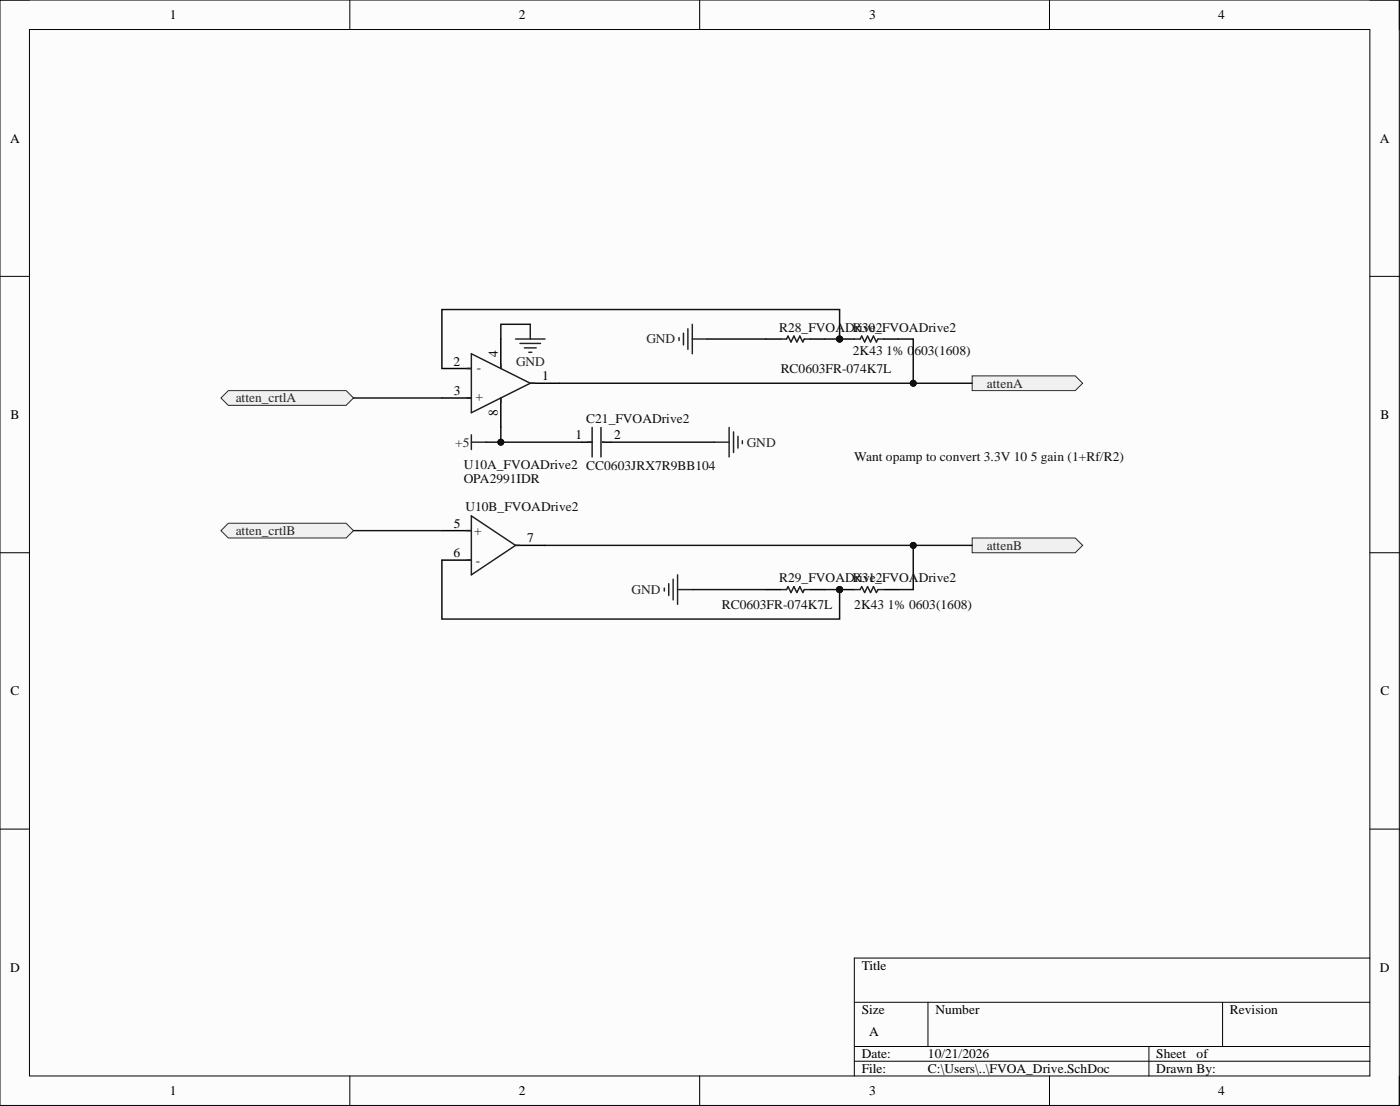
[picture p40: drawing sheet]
<svg xmlns="http://www.w3.org/2000/svg" width="241mm" height="190mm" viewBox="0 0 241 190" stroke-linecap="round" stroke-linejoin="round" font-family="sans-serif">
<defs><g id="words">
<g font-size="2.3">
<text x="29.3" y="3.3">1</text>
<text x="89.4" y="3.3">2</text>
<text x="149.8" y="3.3">3</text>
<text x="210" y="3.3">4</text>
<text x="1.7" y="24.6">A</text>
<text x="237.8" y="24.6">A</text>
<text x="78.2" y="63">2</text>
<text x="85.8" y="61.4" transform="rotate(-90 85.8 61.4)">4</text>
<text x="93.4" y="65.5">1</text>
<text x="78.2" y="68">3</text>
<text x="85.8" y="71.6" transform="rotate(-90 85.8 71.6)">8</text>
<text x="1.8" y="72.2">B</text>
<text x="99.2" y="75.7">1</text>
<text x="105.9" y="75.7">2</text>
<text x="237.9" y="72.2">B</text>
<text x="78.2" y="96">6</text>
<text x="78.2" y="90.9">5</text>
<text x="90.9" y="93.4">7</text>
<text x="1.8" y="119.8">C</text>
<text x="237.9" y="119.8">C</text>
<text x="1.7" y="167.4">D</text>
<text x="148.5" y="167">Title</text>
<text x="237.8" y="167.4">D</text>
<text x="148.5" y="174.7">Size</text>
<text x="149.8" y="178.5">A</text>
<text x="161.2" y="174.7">Number</text>
<text x="212" y="174.7">Revision</text>
<text x="148.5" y="182.3">Date:</text>
<text x="148.5" y="184.8">File:</text>
<text x="159.9" y="182.3">10/21/2026</text>
<text x="159.9" y="184.8">C:\Users\..\FVOA_Drive.SchDoc</text>
<text x="199.3" y="182.3">Sheet</text>
<text x="199.3" y="184.8">Drawn By:</text>
<text x="206.2" y="182.3">of</text>
<text x="29.3" y="188.6">1</text>
<text x="89.4" y="188.6">2</text>
<text x="149.8" y="188.6">3</text>
<text x="210" y="188.6">4</text>
</g>
<g font-size="2.3" fill="#262626">
<text x="111.4" y="59.2">GND</text>
<text x="88.9" y="63">GND</text>
<text x="40.6" y="69.3">atten_crtlA</text>
<text x="170.1" y="66.8">attenA</text>
<text x="78.4" y="76.9">+5</text>
<text x="128.7" y="76.9">GND</text>
<text x="40.6" y="92.2">atten_crtlB</text>
<text x="170.1" y="94.7">attenB</text>
<text x="108.9" y="102.3">GND</text>
</g>
<g font-size="2.3" fill="#0e0e0e">
<text x="134.3" y="57.1">R28_FVOADrive2</text>
<text x="147" y="57.1">R30_FVOADrive2</text>
<text x="82.9" y="63" transform="rotate(-180 82.9 63)">-</text>
<text x="134.6" y="64.2">RC0603FR-074K7L</text>
<text x="147" y="61.2">2K43 1% 0603(1608)</text>
<text x="83.3" y="67.8" transform="rotate(-180 83.3 67.8)">+</text>
<text x="101" y="72.9">C21_FVOADrive2</text>
<text x="80" y="80.7">U10A_FVOADrive2 CC0603JRX7R9BB104</text>
<text x="80" y="83.3">OPA2991IDR</text>
<text x="147.2" y="79.5">Want opamp to convert 3.3V 10 5 gain (1+Rf/R2)</text>
<text x="80.2" y="88.1">U10B_FVOADrive2</text>
<text x="81.7" y="92.2">+</text>
<text x="82" y="97.2">-</text>
<text x="134.3" y="100.3">R29_FVOADrive2</text>
<text x="147" y="100.3">R31_FVOADrive2</text>
<text x="124.4" y="104.9">RC0603FR-074K7L</text>
<text x="147.2" y="104.9">2K43 1% 0603(1608)</text>
</g>
</g></defs>
<path d="M0 0h241.2v190.4h-241.2z" fill-rule="evenodd" fill="#fcfcfc"/>
<path d="M0 0h241.2v190.4h-241.2z" fill="none" stroke="#000" stroke-width=".17"/>
<path d="M5.1 5.1h231v180.2h-231z" fill-rule="evenodd" fill="#fcfcfc"/>
<g fill="none" stroke="#000" stroke-width=".17">
<path d="M0 0h5.1M5.1 5.1h231v180.2h-231zM60.3 0v5.1M120.6 0v5.1M180.9 0v5.1M236.1 0h5.1v5.1M0 47.6h5.1M236.1 47.6h5.1M0 95.2h5.1M236.1 95.2h5.1M0 142.8h5.1M236.1 142.8h5.1"/>
<path d="M147.2 172.6h88.9M159.9 172.6v7.7M210.7 172.6v7.7M236.1 165h-88.9v20.3M60.3 185.3v5.1M120.6 185.3v5.1M147.2 180.3h88.9M147.2 182.8h88.9M180.9 185.3v5.1M198 180.3v5M241.2 185.3v5.1"/>
</g>
<path d="M38.1 68.6l1.3-1.3h20.3l1.2 1.3-1.2 1.2h-20.3z" fill-rule="evenodd" fill="#f0f0f0"/>
<path d="M38.1 68.6l1.3-1.3h20.3l1.2 1.3-1.2 1.2h-20.3z" fill="none" stroke="#262626" stroke-width=".17"/>
<path d="M38.1 91.4l1.3-1.3h20.3l1.2 1.3-1.2 1.3h-20.3z" fill-rule="evenodd" fill="#f0f0f0"/>
<path d="M38.1 91.4l1.3-1.3h20.3l1.2 1.3-1.2 1.3h-20.3z" fill="none" stroke="#262626" stroke-width=".17"/>
<path d="M167.6 64.7h17.7l1.3 1.3-1.3 1.3h-17.7z" fill-rule="evenodd" fill="#f0f0f0"/>
<path d="M167.6 64.7h17.7l1.3 1.3-1.3 1.3h-17.7z" fill="none" stroke="#262626" stroke-width=".17"/>
<path d="M167.6 92.7h17.7l1.3 1.2-1.3 1.3h-17.7z" fill-rule="evenodd" fill="#f0f0f0"/>
<path d="M167.6 92.7h17.7l1.3 1.2-1.3 1.3h-17.7z" fill="none" stroke="#262626" stroke-width=".17"/>
<path d="M86.3 58.4v5.1M132 58.4h2.6M139.6 58.4h2.6M76.2 68.6h5M76.2 63.5h5M86.3 68.6v5M91.4 66h5.1M76.2 91.4h5M76.2 96.5h5M88.9 93.9h5M132 101.6h2.6M139.6 101.6h2.6" fill="none" stroke="#000" stroke-width=".25"/>
<path d="M134.6 58.4h1l.2-.5 .5 1 .5-1 .5 1 .6-1 .5 1 .2-.5h1M80.5 68.6h.7M80.5 63.5h.7M81.2 60.9l10.2 5.1-10.2 5.1zM86.3 62.7v.8M86.3 68.6v.7M91.4 66h.8M80.5 91.4h.7M80.5 96.5h.7M81.2 88.9l7.7 5-7.7 5.1zM88.9 93.9h.7M134.6 101.6h1l.2-.6 .5 1.1 .5-1.1 .5 1.1 .6-1.1 .5 1.1 .2-.5h1" fill="none" stroke="#1c1c1c" stroke-width=".25"/>
<g fill="none" stroke="#262626" stroke-width=".25">
<path d="M88.9 58.4h5M89.6 59.2h3.6M90.4 59.9h2M91.4 55.9v2.5M117 58.1v.5M117.8 57.4v2M118.6 56.6v3.6M119.3 58.4h2.6M119.3 55.9v5M81.2 74.9v2.5M81.2 76.2h2.6M91.1 60.7h.5"/>
<path d="M116 99.8v3.5M116.8 99v5.1M114.5 101.3v.5M115.3 100.5v2.1M116.8 101.6h2.5"/>
</g>
<circle cx="144.7" cy="58.4" r=".51" fill="#0e0e0e"/>
<circle cx="144.7" cy="58.4" r=".51" fill="none" stroke="#0e0e0e" stroke-width=".17"/>
<path d="M144.7 58.4h2.5M152.3 58.4h2.6" fill="none" stroke="#000" stroke-width=".25"/>
<circle cx="144.7" cy="58.4" r=".51" fill="#0e0e0e"/>
<circle cx="144.7" cy="58.4" r=".51" fill="none" stroke="#0e0e0e" stroke-width=".17"/>
<path d="M147.2 58.4h1.1l.2-.5 .5 1 .5-1 .5 1 .5-1 .6 1 .2-.5h1" fill="none" stroke="#1c1c1c" stroke-width=".25"/>
<circle cx="144.7" cy="101.6" r=".51" fill="#0e0e0e"/>
<circle cx="144.7" cy="101.6" r=".51" fill="none" stroke="#0e0e0e" stroke-width=".17"/>
<path d="M144.7 101.6h2.5M152.3 101.6h2.6" fill="none" stroke="#000" stroke-width=".25"/>
<circle cx="144.7" cy="101.6" r=".51" fill="#0e0e0e"/>
<circle cx="144.7" cy="101.6" r=".51" fill="none" stroke="#0e0e0e" stroke-width=".17"/>
<path d="M101.3 76.2h.8M102.1 73.6v5.1M103.6 73.6v5.1M103.8 76.2h.3M147.2 101.6h1.1l.2-.6 .5 1.1 .5-1.1 .5 1.1 .5-1.1 .6 1.1 .2-.5h1" fill="none" stroke="#1c1c1c" stroke-width=".25"/>
<path d="M100.3 76.2h1.8M103.8 76.2h1.6" fill="none" stroke="#000" stroke-width=".25"/>
<path d="M123.1 76.2h2.6M125.7 73.6v5.1M126.4 74.4v3.5M127.2 75.2v2M128 75.9v.5" fill="none" stroke="#262626" stroke-width=".25"/>
<path d="M144.7 58.4v-5.1h-68.5v10.2" fill="none" stroke="#0e0e0e" stroke-width=".25"/>
<circle cx="144.7" cy="58.4" r=".51" fill="#0e0e0e"/>
<circle cx="144.7" cy="58.4" r=".51" fill="none" stroke="#0e0e0e" stroke-width=".17"/>
<path d="M76.2 96.5v10.1h68.5v-5" fill="none" stroke="#0e0e0e" stroke-width=".25"/>
<circle cx="144.7" cy="101.6" r=".51" fill="#0e0e0e"/>
<circle cx="144.7" cy="101.6" r=".51" fill="none" stroke="#0e0e0e" stroke-width=".17"/>
<path d="M91.4 55.9h-5.1v2.5M121.9 58.4h10.1M157.4 93.9h10.2M119.3 101.6h12.7" fill="none" stroke="#0e0e0e" stroke-width=".25"/>
<circle cx="157.4" cy="93.9" r=".51" fill="#0e0e0e"/>
<circle cx="157.4" cy="93.9" r=".51" fill="none" stroke="#0e0e0e" stroke-width=".17"/>
<path d="M157.4 66h10.2" fill="none" stroke="#0e0e0e" stroke-width=".25"/>
<circle cx="157.4" cy="66" r=".51" fill="#0e0e0e"/>
<circle cx="157.4" cy="66" r=".51" fill="none" stroke="#0e0e0e" stroke-width=".17"/>
<path d="M142.2 58.4h2.5M60.9 68.6h15.3M60.9 91.4h15.3" fill="none" stroke="#0e0e0e" stroke-width=".25"/>
<circle cx="144.7" cy="58.4" r=".51" fill="#0e0e0e"/>
<circle cx="144.7" cy="58.4" r=".51" fill="none" stroke="#0e0e0e" stroke-width=".17"/>
<path d="M142.2 101.6h2.5" fill="none" stroke="#0e0e0e" stroke-width=".25"/>
<circle cx="144.7" cy="101.6" r=".51" fill="#0e0e0e"/>
<circle cx="144.7" cy="101.6" r=".51" fill="none" stroke="#0e0e0e" stroke-width=".17"/>
<path d="M154.9 58.4h2.5v7.6h-60.9" fill="none" stroke="#0e0e0e" stroke-width=".25"/>
<circle cx="157.4" cy="66" r=".51" fill="#0e0e0e"/>
<circle cx="157.4" cy="66" r=".51" fill="none" stroke="#0e0e0e" stroke-width=".17"/>
<path d="M93.9 93.9h63.5v7.7h-2.5" fill="none" stroke="#0e0e0e" stroke-width=".25"/>
<circle cx="157.4" cy="93.9" r=".51" fill="#0e0e0e"/>
<circle cx="157.4" cy="93.9" r=".51" fill="none" stroke="#0e0e0e" stroke-width=".17"/>
<path d="M83.8 76.2h16.5" fill="none" stroke="#0e0e0e" stroke-width=".25"/>
<circle cx="86.3" cy="76.2" r=".51" fill="#0e0e0e"/>
<circle cx="86.3" cy="76.2" r=".51" fill="none" stroke="#0e0e0e" stroke-width=".17"/>
<path d="M86.3 73.6v2.6" fill="none" stroke="#0e0e0e" stroke-width=".25"/>
<circle cx="86.3" cy="76.2" r=".51" fill="#0e0e0e"/>
<circle cx="86.3" cy="76.2" r=".51" fill="none" stroke="#0e0e0e" stroke-width=".17"/>
<path d="M105.4 76.2h17.7" fill="none" stroke="#0e0e0e" stroke-width=".25"/>
<use href="#words"/>
</svg>
